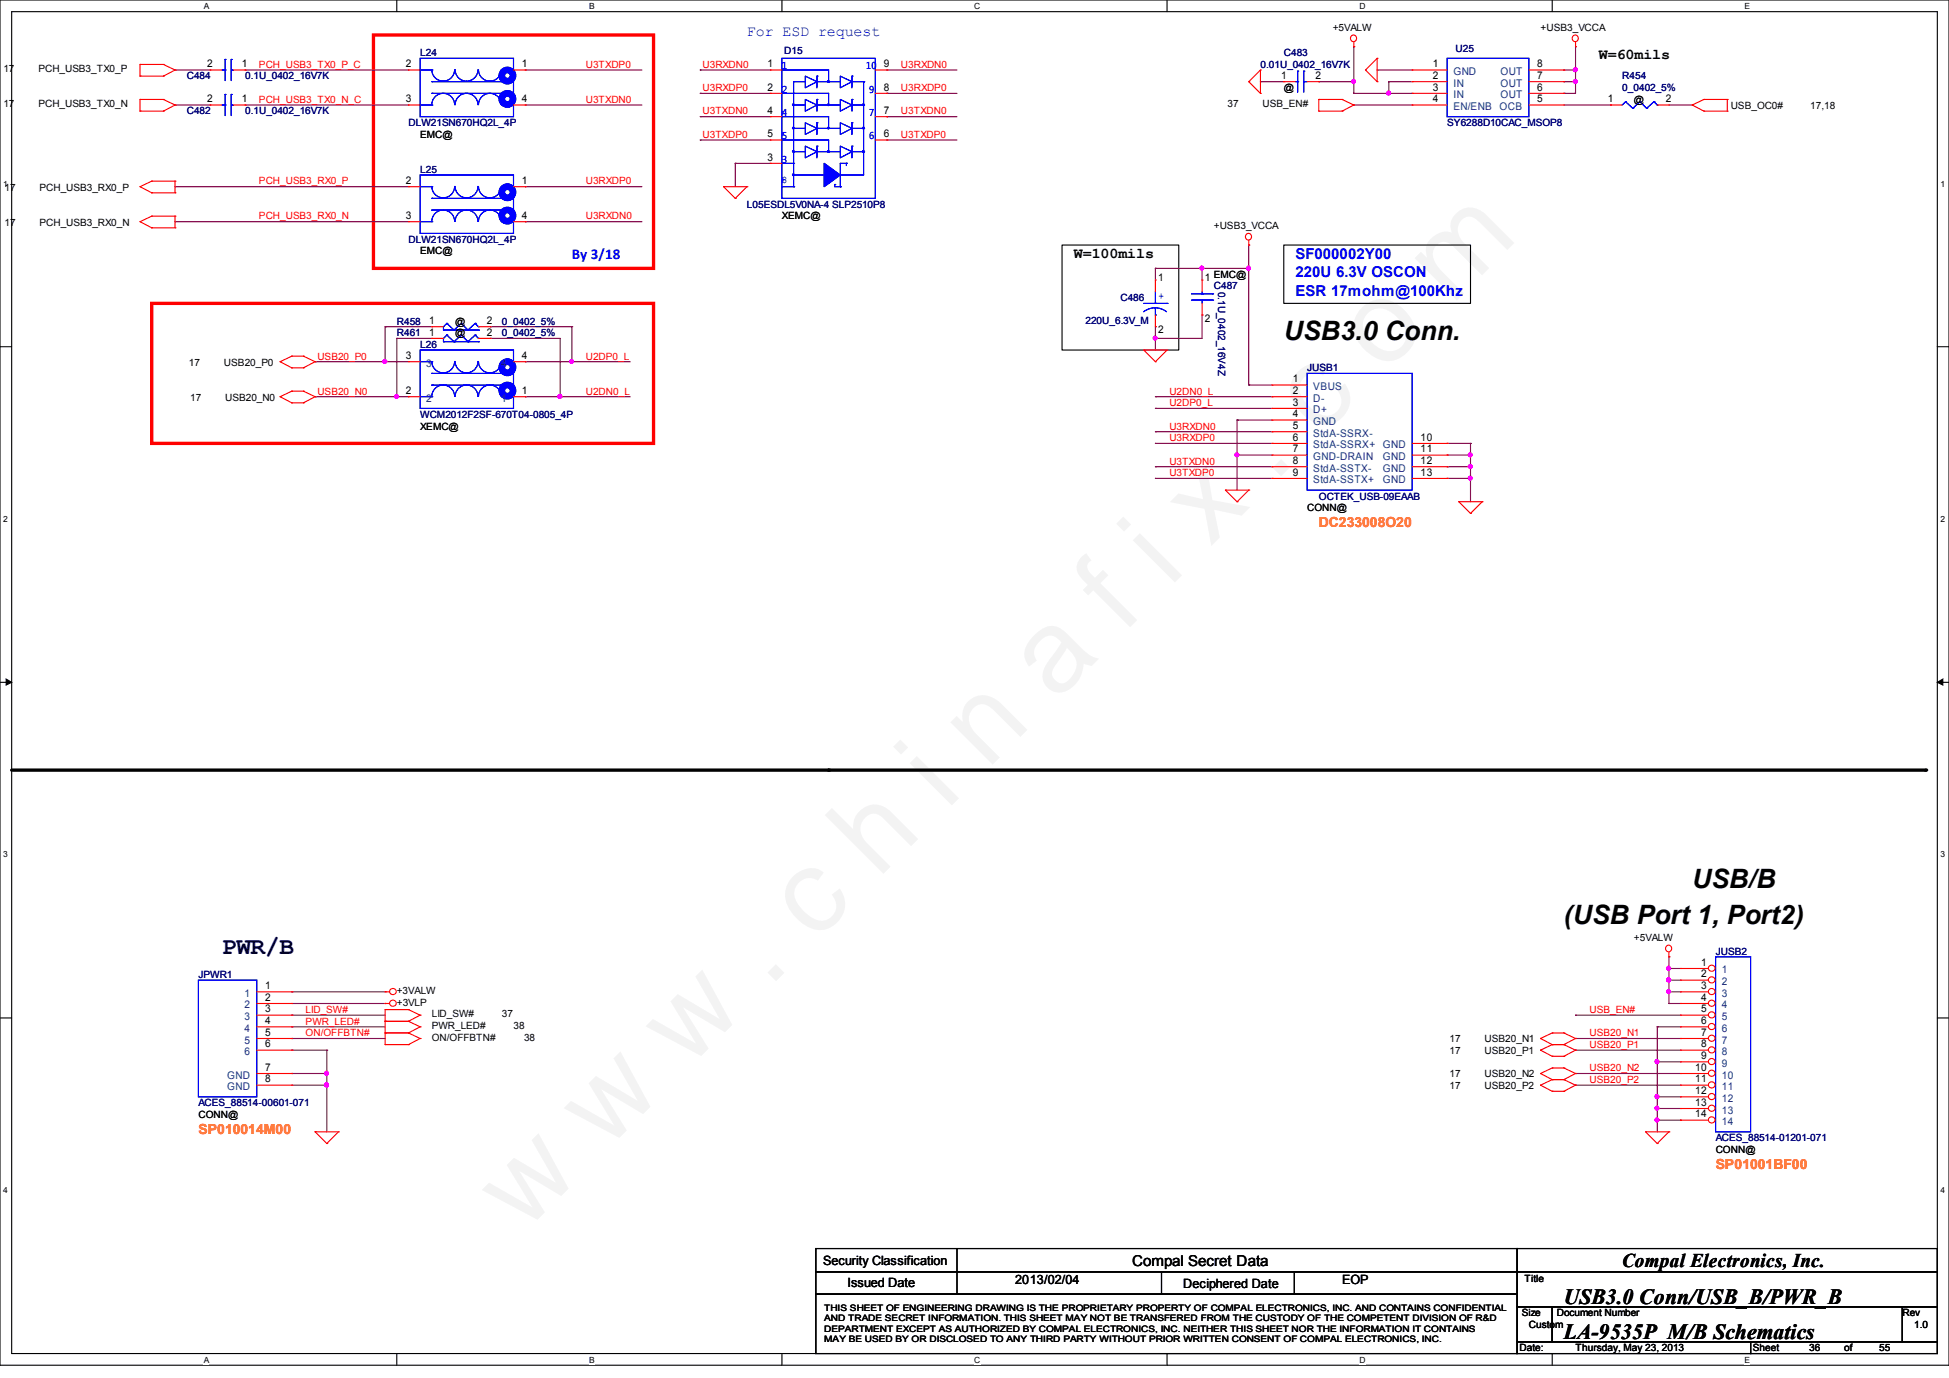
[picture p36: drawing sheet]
<svg xmlns="http://www.w3.org/2000/svg" width="297mm" height="210mm" viewBox="0 0 297 210" stroke-linecap="round" stroke-linejoin="round" font-family="sans-serif">
<defs><g id="words">
<text font-size="17.6" fill="#f0f" x="79.7" y="188" transform="rotate(-45 79.7 188)">w w w . c h i n a f i x . c o m</text>
<g font-size="4.1">
<text x="195.6" y="51.8">USB3.0 Conn.</text>
<text x="257.8" y="135.4">USB/B</text>
<text x="238.3" y="140.7">(USB Port 1, Port2)</text>
</g>
<text font-size="3.7" fill="#000040" x="33.8" y="145.4">PWR/B</text>
<g font-size="3.3">
<text x="238.3" y="204">LA-9535P M/B Schematics</text>
<text x="238.3" y="198.6">USB3.0 Conn/USB_B/PWR_B</text>
</g>
<text font-size="3" x="247.1" y="193">Compal Electronics, Inc.</text>
<g font-size="2.3" fill="#00f">
<text x="113.8" y="5.5">For ESD request</text>
<text x="87.1" y="39.5">By 3/18</text>
<text x="197.4" y="39.5">SF000002Y00</text>
<text x="197.4" y="42.2">220U 6.3V OSCON</text>
<text x="197.4" y="45">ESR 17mohm@100Khz</text>
</g>
<g font-size="2.3">
<text x="243.6" y="9.1">W=60mils</text>
<text x="163.6" y="39.3">W=100mils</text>
<text x="172.5" y="193">Compal Secret Data</text>
</g>
<g font-size="2.1" fill="#ff8000">
<text x="200.9" y="80.3">DC233008O20</text>
<text x="30.2" y="172.7">SP010014M00</text>
<text x="261.4" y="178.1">SP01001BF00</text>
</g>
<g font-size="1.9">
<text x="125.4" y="192.7">Security Classification</text>
<text x="129.1" y="196.1">Issued Date</text>
<text x="154.7" y="195.6">2013/02/04</text>
<text x="180.2" y="196.3">Deciphered Date</text>
<text x="204.5" y="195.6">EOP</text>
</g>
<g font-size="1.6">
<text x="31.6" y="10.2">2</text>
<text x="36.8" y="10.2">1</text>
<text x="61.8" y="10.2">2</text>
<text x="79.5" y="10.2">1</text>
<text x="116.9" y="10.2">1</text>
<text x="134.6" y="10.2">9</text>
<text x="218.3" y="10.2">1</text>
<text x="234.2" y="10.2">8</text>
<text x="31.6" y="15.6">2</text>
<text x="36.8" y="15.6">1</text>
<text x="61.8" y="15.6">3</text>
<text x="79.5" y="15.6">4</text>
<text x="116.9" y="17.4">4</text>
<text x="116.9" y="13.8">2</text>
<text x="134.6" y="17.4">7</text>
<text x="134.6" y="13.8">8</text>
<text x="195.2" y="12">1</text>
<text x="200.4" y="12">2</text>
<text x="218.3" y="12">2</text>
<text x="218.3" y="13.8">3</text>
<text x="218.3" y="15.6">4</text>
<text x="234.2" y="15.6">5</text>
<text x="234.2" y="13.8">6</text>
<text x="234.2" y="12">7</text>
<text x="245" y="15.6">1</text>
<text x="253.8" y="15.6">2</text>
<text x="116.9" y="20.9">5</text>
<text x="134.6" y="20.9">6</text>
<text x="61.8" y="28">2</text>
<text x="79.5" y="28">1</text>
<text x="116.9" y="24.5">3</text>
<text x="61.8" y="33.4">3</text>
<text x="79.5" y="33.4">4</text>
<text x="176.5" y="42.8">1</text>
<text x="183.6" y="42.8">1</text>
<text x="65.4" y="49.4">1</text>
<text x="65.4" y="51.1">1</text>
<text x="74.2" y="49.4">2</text>
<text x="74.2" y="51.1">2</text>
<text x="176.5" y="50.8">2</text>
<text x="183.6" y="49">2</text>
<text x="61.8" y="54.7">3</text>
<text x="79.5" y="54.7">4</text>
<text x="196.9" y="58.3">1</text>
<text x="61.8" y="60">2</text>
<text x="79.5" y="60">1</text>
<text x="196.9" y="60">2</text>
<text x="196.9" y="61.8">3</text>
<text x="196.9" y="63.6">4</text>
<text x="196.9" y="65.4">5</text>
<text x="196.9" y="67.1">6</text>
<text x="196.9" y="68.9">7</text>
<text x="196.9" y="70.7">8</text>
<text x="216.4" y="67.1">10</text>
<text x="216.4" y="68.9">11</text>
<text x="216.4" y="70.7">12</text>
<text x="196.9" y="72.5">9</text>
<text x="216.4" y="72.5">13</text>
<text x="259.2" y="147.2">1</text>
<text x="259.2" y="148.9">2</text>
<text x="40.4" y="150.7">1</text>
<text x="40.4" y="152.5">2</text>
<text x="40.4" y="154.3">3</text>
<text x="259.2" y="150.7">3</text>
<text x="259.2" y="152.5">4</text>
<text x="259.2" y="154.3">5</text>
<text x="40.4" y="156">4</text>
<text x="40.4" y="157.8">5</text>
<text x="40.4" y="159.6">6</text>
<text x="259.2" y="156">6</text>
<text x="259.2" y="157.8">7</text>
<text x="259.2" y="159.6">8</text>
<text x="259.2" y="161.4">9</text>
<text x="40.4" y="164.9">8</text>
<text x="40.4" y="163.2">7</text>
<text x="258.3" y="163.2">10</text>
<text x="258.3" y="164.9">11</text>
<text x="258.3" y="166.7">12</text>
<text x="258.3" y="168.5">13</text>
<text x="258.3" y="170.3">14</text>
</g>
<g font-size="1.6" fill="#004080">
<text x="221.4" y="11.4">GND</text>
<text x="228.6" y="11.4">OUT</text>
<text x="221.4" y="13.2">IN</text>
<text x="221.4" y="15">IN</text>
<text x="221.4" y="16.8">EN/ENB</text>
<text x="228.4" y="16.8">OCB</text>
<text x="228.6" y="15">OUT</text>
<text x="228.6" y="13.2">OUT</text>
<text x="64.9" y="55.9">3</text>
<text x="76.4" y="55.9">4</text>
<text x="200.1" y="59.4">VBUS</text>
<text x="64.9" y="61.2">2</text>
<text x="76.4" y="61.2">1</text>
<text x="200.1" y="61.2">D-</text>
<text x="200.1" y="63">D+</text>
<text x="200.1" y="64.8">GND</text>
<text x="200.1" y="66.5">StdA-SSRX-</text>
<text x="200.1" y="68.3">StdA-SSRX+</text>
<text x="200.1" y="70.1">GND-DRAIN</text>
<text x="200.1" y="71.9">StdA-SSTX-</text>
<text x="210.7" y="68.3">GND</text>
<text x="210.7" y="70.1">GND</text>
<text x="210.7" y="71.9">GND</text>
<text x="200.1" y="73.7">StdA-SSTX+</text>
<text x="210.7" y="73.7">GND</text>
<text x="262.3" y="148.3">1</text>
<text x="37.3" y="151.9">1</text>
<text x="37.3" y="153.7">2</text>
<text x="37.3" y="155.4">3</text>
<text x="262.3" y="150.1">2</text>
<text x="262.3" y="151.9">3</text>
<text x="262.3" y="153.7">4</text>
<text x="262.3" y="155.4">5</text>
<text x="37.3" y="157.2">4</text>
<text x="37.3" y="159">5</text>
<text x="37.3" y="160.8">6</text>
<text x="262.3" y="157.2">6</text>
<text x="262.3" y="159">7</text>
<text x="262.3" y="160.8">8</text>
<text x="34.6" y="166.1">GND</text>
<text x="34.6" y="164.3">GND</text>
<text x="262.3" y="162.6">9</text>
<text x="262.3" y="164.3">10</text>
<text x="262.3" y="166.1">11</text>
<text x="262.3" y="167.9">12</text>
<text x="262.3" y="169.7">13</text>
<text x="262.3" y="171.5">14</text>
</g>
<g font-size="1.5">
<text x="203" y="4.7">+5VALW</text>
<text x="234.7" y="4.7">+USB3_VCCA</text>
<text x=".5" y="11">17</text>
<text x="5.8" y="11">PCH_USB3_TX0_P</text>
<text x=".5" y="16.3">17</text>
<text x="5.8" y="16.3">PCH_USB3_TX0_N</text>
<text x="187" y="16.3">37</text>
<text x="192.4" y="16.3">USB_EN#</text>
<text x="195.6" y="13.9">@</text>
<text x="248.9" y="15.7">@</text>
<text x="263.7" y="16.6">USB_OC0#</text>
<text x="275.8" y="16.6">17,18</text>
<text x="64" y="21">EMC@</text>
<text x=".7" y="29">17</text>
<text x="6" y="29">PCH_USB3_RX0_P</text>
<text x=".7" y="34.4">17</text>
<text x="6" y="34.4">PCH_USB3_RX0_N</text>
<text x="119.1" y="33.4">XEMC@</text>
<text x="184.9" y="34.9">+USB3_VCCA</text>
<text x="64" y="38.8">EMC@</text>
<text x="184.9" y="42.3">EMC@</text>
<text x="69.3" y="49.4">@</text>
<text x="69.3" y="51.2">@</text>
<text x="28.8" y="55.7">17</text>
<text x="34.1" y="55.7">USB20_P0</text>
<text x="29" y="61">17</text>
<text x="34.3" y="61">USB20_N0</text>
<text x="64" y="65.4">XEMC@</text>
<text x="199.1" y="77.9">CONN@</text>
<text x="248.9" y="143.3">+5VALW</text>
<text x="60.5" y="151.5">+3VALW</text>
<text x="60.5" y="153.2">+3VLP</text>
<text x="65.8" y="155">LID_SW#</text>
<text x="76.5" y="155">37</text>
<text x="65.8" y="158.6">ON/OFFBTN#</text>
<text x="65.8" y="156.8">PWR_LED#</text>
<text x="78.2" y="156.8">38</text>
<text x="79.8" y="158.6">38</text>
<text x="220.8" y="158.8">17</text>
<text x="220.8" y="160.6">17</text>
<text x="226.2" y="158.8">USB20_N1</text>
<text x="226.2" y="160.6">USB20_P1</text>
<text x="220.8" y="165.9">17</text>
<text x="220.8" y="164.2">17</text>
<text x="226.2" y="165.9">USB20_P2</text>
<text x="226.2" y="164.2">USB20_N2</text>
<text x="30.2" y="170.3">CONN@</text>
<text x="261.4" y="175.7">CONN@</text>
<text x="232.3" y="195.4">Title</text>
<text x="231.8" y="200.6">Size</text>
<text x="232.9" y="202.4">Custom</text>
<text x="237.2" y="200.6">Document Number</text>
<text x="289.8" y="200.6">Rev</text>
<text x="291.6" y="202.4">1.0</text>
<text x="231.5" y="205.9">Date:</text>
<text x="240" y="205.9">Thursday, May 23, 2013</text>
<text x="267.1" y="205.9">Sheet</text>
<text x="275.6" y="205.9">36</text>
<text x="280.9" y="205.9">of</text>
<text x="286.3" y="205.9">55</text>
</g>
<g font-size="1.5" fill="#f00">
<text x="39.5" y="10.3">PCH_USB3_TX0_P_C</text>
<text x="89.2" y="10.3">U3TXDP0</text>
<text x="107" y="10.3">U3RXDN0</text>
<text x="137.3" y="10.3">U3RXDN0</text>
<text x="39.5" y="15.7">PCH_USB3_TX0_N_C</text>
<text x="89.2" y="15.7">U3TXDN0</text>
<text x="107" y="13.9">U3RXDP0</text>
<text x="107" y="17.4">U3TXDN0</text>
<text x="137.3" y="13.9">U3RXDP0</text>
<text x="137.3" y="17.4">U3TXDN0</text>
<text x="107" y="21">U3TXDP0</text>
<text x="137.3" y="21">U3TXDP0</text>
<text x="39.5" y="28.1">PCH_USB3_RX0_P</text>
<text x="89.2" y="28.1">U3RXDP0</text>
<text x="39.5" y="33.4">PCH_USB3_RX0_N</text>
<text x="89.2" y="33.4">U3RXDN0</text>
<text x="48.3" y="54.8">USB20_P0</text>
<text x="89.2" y="54.8">U2DP0_L</text>
<text x="48.3" y="60.1">USB20_N0</text>
<text x="89.2" y="60.1">U2DN0_L</text>
<text x="178.1" y="60.1">U2DN0_L</text>
<text x="178.1" y="61.9">U2DP0_L</text>
<text x="178.1" y="65.4">U3RXDN0</text>
<text x="178.1" y="70.8">U3TXDN0</text>
<text x="178.1" y="67.2">U3RXDP0</text>
<text x="178.1" y="72.6">U3TXDP0</text>
<text x="46.6" y="154.3">LID_SW#</text>
<text x="242.2" y="154.3">USB_EN#</text>
<text x="46.6" y="157.9">ON/OFFBTN#</text>
<text x="46.6" y="156.1">PWR_LED#</text>
<text x="242.2" y="157.9">USB20_N1</text>
<text x="242.2" y="159.7">USB20_P1</text>
<text x="242.2" y="165">USB20_P2</text>
<text x="242.2" y="163.2">USB20_N2</text>
</g>
<g font-size="1.5" fill="#000080">
<text x="64" y="8.6">L24</text>
<text x="119.5" y="8.2">D15</text>
<text x="192" y="10.3">0.01U_0402_16V7K</text>
<text x="195.6" y="8.6">C483</text>
<text x="221.8" y="7.9">U25</text>
<text x="28.4" y="17.4">C482</text>
<text x="28.4" y="12.1">C484</text>
<text x="37.3" y="17.4">0.1U_0402_16V7K</text>
<text x="37.3" y="12.1">0.1U_0402_16V7K</text>
<text x="247.2" y="12.1">R454</text>
<text x="247.2" y="13.9">0_0402_5%</text>
<text x="62.2" y="19.2">DLW21SN670HQ2L_4P</text>
<text x="220.5" y="19.2">SY6288D10CAC_MSOP8</text>
<text x="64" y="26.3">L25</text>
<text x="113.8" y="31.7">L05ESDL5V0NA-4 SLP2510P8</text>
<text x="62.2" y="37">DLW21SN670HQ2L_4P</text>
<text x="170.7" y="45.9">C486</text>
<text x="184.9" y="44.1">C487</text>
<text x="185.6" y="44.5" transform="rotate(90 185.6 44.5)">0.1U_0402_16V4Z</text>
<text x="60.5" y="49.4">R458</text>
<text x="60.5" y="51.2">R461</text>
<text x="64" y="53">L26</text>
<text x="76.5" y="49.4">0_0402_5%</text>
<text x="76.5" y="51.2">0_0402_5%</text>
<text x="165.4" y="49.4">220U_6.3V_M</text>
<text x="199.1" y="56.6">JUSB1</text>
<text x="64" y="63.7">WCM2012F2SF-670T04-0805_4P</text>
<text x="200.9" y="76.1">OCTEK_USB-09EAAB</text>
<text x="30.2" y="149">JPWR1</text>
<text x="261.4" y="145.5">JUSB2</text>
<text x="30.2" y="168.6">ACES_88514-00601-071</text>
<text x="261.4" y="173.9">ACES_88514-01201-071</text>
</g>
<g font-size="1.5" fill="#00f">
<text x="119.1" y="10.6">1</text>
<text x="132" y="10.6">10</text>
<text x="119.1" y="17.7">4</text>
<text x="119.1" y="14.1">2</text>
<text x="132.4" y="17.7">7</text>
<text x="132.4" y="14.1">9</text>
<text x="119.1" y="21.3">5</text>
<text x="132.4" y="21.3">6</text>
<text x="119.1" y="27.9">8</text>
<text x="119.1" y="24.8">3</text>
<text x="176.5" y="45.6">+</text>
</g>
<g font-size="1.4">
<text x="125.6" y="199.7">THIS SHEET OF ENGINEERING DRAWING IS THE PROPRIETARY PROPERTY OF COMPAL ELECTRONICS, INC. AND CONTAINS CONFIDENTIAL</text>
<text x="125.6" y="201.3">AND TRADE SECRET INFORMATION. THIS SHEET MAY NOT BE TRANSFERED FROM THE CUSTODY OF THE COMPETENT DIVISION OF R&amp;D</text>
<text x="125.6" y="202.9">DEPARTMENT EXCEPT AS AUTHORIZED BY COMPAL ELECTRONICS, INC. NEITHER THIS SHEET NOR THE INFORMATION IT CONTAINS</text>
<text x="125.6" y="204.6">MAY BE USED BY OR DISCLOSED TO ANY THIRD PARTY WITHOUT PRIOR WRITTEN CONSENT OF COMPAL ELECTRONICS, INC.</text>
</g>
<g font-size="1.3">
<text x="31.1" y="1.4">A</text>
<text x="89.7" y="1.4">B</text>
<text x="148.4" y="1.4">C</text>
<text x="207.1" y="1.4">D</text>
<text x="265.8" y="1.4">E</text>
<text x=".5" y="28.4">1</text>
<text x="295.7" y="28.4">1</text>
<text x=".5" y="79.5">2</text>
<text x="295.7" y="79.5">2</text>
<text x=".5" y="130.6">3</text>
<text x="295.7" y="130.6">3</text>
<text x=".5" y="181.8">4</text>
<text x="295.7" y="181.8">4</text>
<text x="31.1" y="207.7">A</text>
<text x="89.7" y="207.7">B</text>
<text x="148.4" y="207.7">C</text>
<text x="207.1" y="207.7">D</text>
<text x="265.8" y="207.7">E</text>
</g>
</g></defs>
<path d="M0 0h296.9v208h-296.9zM1.8 1.8h293.3v204.4h-293.3z" fill="none" stroke="#000" stroke-width=".17"/>
<g fill="#fff">
<path d="M31.1 .3h.7v1.4h-.7z"/>
<path d="M31.1 206.5h.7v1.4h-.7z"/>
</g>
<path d="M60.5 0v1.8M60.5 206.2v1.8" fill="none" stroke="#000" stroke-width=".17"/>
<g fill="#fff">
<path d="M89.7 .3h.9v1.4h-.9z"/>
<path d="M89.7 206.5h.9v1.4h-.9z"/>
</g>
<path d="M119.1 0v1.8M119.1 206.2v1.8" fill="none" stroke="#000" stroke-width=".17"/>
<g fill="#fff">
<path d="M148.4 .3h1v1.4h-1z"/>
<path d="M148.4 206.5h1v1.4h-1z"/>
</g>
<path d="M177.8 0v1.8M177.8 206.2v1.8" fill="none" stroke="#000" stroke-width=".17"/>
<g fill="#fff">
<path d="M207.1 .3h.9v1.4h-.9z"/>
<path d="M207.1 206.5h.9v1.4h-.9z"/>
</g>
<path d="M236.5 0v1.8M236.5 206.2v1.8" fill="none" stroke="#000" stroke-width=".17"/>
<g fill="#fff">
<path d="M265.8 .3h.8v1.4h-.8z"/>
<path d="M265.8 206.5h.8v1.4h-.8z"/>
<path d="M.5 27.3h.7v1.4h-.7z"/>
<path d="M295.7 27.3h.6v1.4h-.6z"/>
<path d="M.5 78.3h.7v1.5h-.7z"/>
<path d="M295.7 78.3h.6v1.5h-.6z"/>
</g>
<path d="M0 52.8h1.8M295.1 52.8h1.8" fill="none" stroke="#000" stroke-width=".17"/>
<g fill="#fff">
<path d="M.5 129.5h.7v1.4h-.7z"/>
<path d="M295.7 129.5h.6v1.4h-.6z"/>
</g>
<path d="M0 104h1.8M295.1 104h1.8" fill="none" stroke="#000" stroke-width=".17"/>
<path d="M.9 103.5l.9 .5-.9 .4zM295.1 104l.9-.5v.9z" fill="#000" stroke="#000" stroke-width=".15"/>
<g fill="#fff">
<path d="M.5 180.6h.7v1.4h-.7z"/>
<path d="M295.7 180.6h.6v1.4h-.6z"/>
</g>
<g fill="none" stroke="#000" stroke-width=".17">
<path d="M195.6 37.3h28.4v8.9h-28.4zM0 155.1h1.8M295.1 155.1h1.8M124.3 190.2h106.8v3.6h-106.8zM124.3 193.8h106.8v3.4h-106.8zM124.3 197.2h106.8v9h-106.8zM145.8 197.2h.1M145.8 193.8v3.4M177 197.2h.1M177 193.8v3.4M197.2 197.2h.1M197.2 193.8v3.4"/>
<path d="M231.1 190.2h64v3.6h-64zM231.1 193.8h64v5.3h-64zM231.1 199.1h5.4v5.4h-5.4zM236.5 199.1h53.3v5.4h-53.3zM289.8 199.1h5.3v5.4h-5.3zM231.1 204.5h35.6v1.7h-35.6zM266.7 204.5h28.4v1.7h-28.4z"/>
</g>
<path d="M1.8 117.3h291.6" fill="none" stroke="#000" stroke-width=".51"/>
<circle cx="293.4" cy="117.3" r=".25" fill="#000"/>
<path d="M56.9 5.3h42.7v35.6h-42.7zM23.1 46.2h76.5v21.4h-76.5z" fill="none" stroke="#f00" stroke-width=".51"/>
<g fill="none" stroke="#800040" stroke-width=".17">
<path d="M26.7 16h.1M26.7 10.7h.1M26.7 16h5.3M26.7 10.7h5.3M37.3 16h.1M37.3 10.7h.1M37.3 16h24.9M37.3 10.7h24.9M80 10.7h.1M80 16h.1M80 16h17.8M80 10.7h17.8"/>
<path d="M106.7 14.2h.1M106.7 10.7h.1M106.7 17.8h.1M106.7 10.7h10.6M106.7 14.2h10.6M106.7 17.8h10.6M135.1 10.7h.1M135.1 14.2h.1M135.1 17.8h.1M135.1 10.7h10.7M135.1 14.2h10.7M135.1 17.8h10.7"/>
<path d="M192 12.4h.1M192 12.4h3.6M200.9 12.4h.1M200.9 12.4h5.3M206.2 7.1h.1M206.2 12.4h.1M206.2 16h.1M206.2 14.2h.1M206.2 16h8.9M206.2 14.2h8.9M206.2 7.1v7.1M209.8 10.7h.1"/>
<path d="M209.8 10.7h5.3M211.6 14.2h.1M211.6 12.4h.1M211.6 12.4h3.5M211.6 12.4v1.8M238.3 14.2h.1M238.3 12.4h.1M238.3 10.7h.1M238.3 16h7.1M238.3 10.7h1.7M238.3 12.4h1.7M240 10.7h.1"/>
<path d="M240 12.4h.1M240 7.1h.1M240 7.1v7.1h-1.7M245.4 16h.1M254.3 16h3.5M257.8 16h.1M26.7 28.4h.1M26.7 33.8h.1M26.7 28.4h35.5M26.7 33.8h35.5M106.7 21.3h.1M106.7 21.3h10.6"/>
<path d="M135.1 21.3h.1M135.1 21.3h10.7M48 55.1h.1M48 55.1h14.2M58.7 49.8h.1M58.7 55.1h.1M58.7 49.8h7.1M58.7 49.8v5.3M60.5 51.6h.1M60.5 51.6v8.9M60.5 51.6h5.3M48 60.5h.1"/>
<path d="M48 60.5h14.2M60.5 60.5h.1M44.4 151.1h.1M44.4 154.7h.1M44.4 158.2h.1M44.4 156.5h.1M44.4 152.9h14.3M44.4 151.1h14.3M44.4 156.5h14.3M44.4 154.7h14.3M44.4 158.2h14.3M58.7 152.9h.1"/>
<path d="M240 154.7h.1M240 158.2h.1M240 154.7h16M240 158.2h16M252.5 156.5h.1M252.5 156.5v16M252.5 156.5h3.5M254.3 151.1h.1M254.3 152.9h.1M254.3 145.8h.1M254.3 147.6h.1M254.3 149.4h.1"/>
<path d="M254.3 145.8v7.1M254.3 152.9h1.7M254.3 151.1h1.7M254.3 147.6h1.7M254.3 149.4h1.7M44.4 163.6h.1M44.4 160h.1M44.4 165.4h5.4M44.4 163.6h5.4M44.4 160h5.4M49.8 165.4h.1M49.8 160h.1"/>
<path d="M49.8 160v12.5M240 165.4h.1M240 163.6h.1M240 160h.1M240 165.4h16M240 163.6h16M240 160h16M252.5 161.8h.1M252.5 170.7h.1M252.5 167.1h.1M252.5 168.9h.1M252.5 161.8h3.5"/>
<path d="M252.5 167.1h3.5M252.5 168.9h3.5M252.5 170.7h3.5M256 170.7h.1"/>
</g>
<g fill="#f0f" stroke="#f0f" stroke-width=".17">
<circle cx="240" cy="10.6" r=".3"/>
<circle cx="206.2" cy="12.4" r=".3"/>
<circle cx="240" cy="12.4" r=".3"/>
<circle cx="211.5" cy="14.2" r=".3"/>
<circle cx="58.6" cy="55.1" r=".3"/>
<circle cx="60.4" cy="60.4" r=".3"/>
<circle cx="254.2" cy="147.5" r=".3"/>
<circle cx="254.2" cy="151.1" r=".3"/>
<circle cx="254.2" cy="149.3" r=".3"/>
<circle cx="252.4" cy="170.6" r=".3"/>
<circle cx="252.4" cy="161.8" r=".3"/>
<circle cx="49.7" cy="165.3" r=".3"/>
<circle cx="49.7" cy="163.5" r=".3"/>
<circle cx="252.4" cy="167.1" r=".3"/>
<circle cx="252.4" cy="168.9" r=".3"/>
</g>
<g fill="none" stroke="#f00" stroke-width=".17">
<path d="M21.3 16.9h.1M21.3 15.2h.1M21.3 11.6h.1M21.3 9.8h.1M21.3 16.9h3.6M21.3 15.2h3.6M21.3 9.8v1.8M21.3 15.2v1.7M21.3 9.8h3.6M21.3 11.6h3.6M24.9 15.2h.1M24.9 16.9h.1"/>
<path d="M24.9 9.8h.1M24.9 11.6h.1M24.9 15.2l1.8 .8M24.9 9.8l1.8 .9M26.7 16h.1M26.7 10.7h.1M26.7 16l-1.8 .9M26.7 10.7l-1.8 .9M190.2 12.4h.1M190.2 12.4l1.8 1.8M192 14.2h.1M192 10.7h.1"/>
<path d="M192 10.7v3.5M192 10.7l-1.8 1.7M200.9 16.9h.1M200.9 15.2h.1M200.9 16.9h3.6M200.9 15.2h3.6M200.9 15.2v1.7M204.5 16.9h.1M204.5 15.2h.1M204.5 15.2l1.7 .8M206.2 16h.1M206.2 7.1h.1"/>
<path d="M206.2 16l-1.7 .9M206.2 6.4v.7M208 10.7h.1M208 10.7l1.8 1.7M209.8 12.4h.1M209.8 8.9h.1M209.8 8.9v3.5M209.8 8.9l-1.8 1.8M240 7.1h.1M240 6.4v.7M257.8 16h.1M257.8 16l1.8 .9"/>
<path d="M259.6 16.9h.1M259.6 15.2h.1M259.6 16.9h3.5M259.6 15.2l-1.8 .8M259.6 15.2h3.5M263.1 15.2h.1M263.1 16.9h.1M263.1 15.2v1.7M21.3 33.8h.1M21.3 28.4h.1M21.3 33.8l1.8 .9M21.3 28.4l1.8 1"/>
<path d="M23.1 32.9h.1M23.1 34.7h.1M23.1 27.6h.1M23.1 29.4h.1M23.1 32.9h3.6M23.1 32.9l-1.8 .9M23.1 34.7h3.6M23.1 27.6h3.6M23.1 27.6l-1.8 .8M23.1 29.4h3.6M26.7 34.7h.1M26.7 32.9h.1"/>
<path d="M26.7 29.4h.1M26.7 27.6h.1M26.7 27.6v1.8M26.7 32.9v1.8M42.7 55.1h.1M42.7 55.1l1.7 .9M44.4 59.6h.1M44.4 54.3h.1M44.4 56h.1M44.4 59.6l-1.7 .9M44.4 59.6h1.8M44.4 54.3l-1.7 .8"/>
<path d="M44.4 54.3h1.8M44.4 56h1.8M46.2 59.6h.1M46.2 54.3h.1M46.2 56h.1M46.2 59.6l1.8 .9M46.2 54.3l1.8 .8M48 55.1h.1M48 55.1l-1.8 .9M62.2 55.1h.1M62.2 55.1h1.8M65.8 49.8h.1"/>
<path d="M65.8 49.8h1.8M42.7 60.5h.1M42.7 60.5l1.7 .9M44.4 61.4h.1M44.4 61.4h1.8M46.2 61.4h.1M48 60.5h.1M48 60.5l-1.8 .9M62.2 60.5h.1M62.2 60.5h1.8M39.1 151.1h5.3M39.1 152.9h5.3"/>
<path d="M39.1 154.7h5.3M39.1 156.5h5.3M39.1 158.2h5.3M44.4 151.1h.1M44.4 152.9h.1M44.4 154.7h.1M44.4 156.5h.1M44.4 158.2h.1M58.7 153.8h.1M58.7 155.6h.1M58.7 157.4h.1M58.7 159.2h.1"/>
<path d="M58.7 151.1h.1M58.7 152.9h.1M58.7 157.4h3.5M58.7 159.2h3.5M58.7 153.8h3.5M58.7 153.8v5.4M58.7 155.6h3.5M58.7 151.1h.7M58.7 152.9h.7M62.2 153.8h.1M62.2 155.6h.1M62.2 157.4h.1"/>
<path d="M62.2 159.2h.1M62.2 153.8l1.8 .9M62.2 157.4l1.8 .8M62.2 155.6l1.8 .9M64 154.7h.1M64 158.2h.1M64 156.5h.1M64 154.7l-1.8 .9M64 158.2l-1.8 1M64 156.5l-1.8 .9M236.5 157.4h1.8M236.5 159.2h1.8"/>
<path d="M238.3 157.4h.1M238.3 159.2h.1M238.3 157.4l1.7 .8M238.3 159.2l1.7 .8M240 158.2h.1M240 158.2l-1.7 1M254.3 145.8h.1M254.3 145.1v.7M39.1 160h5.3M39.1 165.4h5.3M39.1 163.6h5.3M44.4 160h.1"/>
<path d="M44.4 165.4h.1M44.4 163.6h.1M48 172.5h.1M48 172.5h3.6M48 172.5l1.8 1.7M49.8 174.2h.1M51.6 172.5h.1M51.6 172.5l-1.8 1.7M236.5 164.5h1.8M236.5 166.3h1.8M236.5 162.7h1.8M236.5 161h1.8"/>
<path d="M238.3 164.5h.1M238.3 166.3h.1M238.3 162.7h.1M238.3 161h.1M238.3 164.5l1.7 .9M238.3 162.7l1.7 .9M240 165.4h.1M240 163.6h.1M240 160h.1M240 165.4l-1.7 .9M240 163.6l-1.7 .9M240 160l-1.7 1"/>
<path d="M250.7 172.5h.1M250.7 172.5h3.6M250.7 172.5l1.8 1.7M252.5 174.2h.1M254.3 172.5h.1M254.3 172.5l-1.8 1.7"/>
<circle cx="206.2" cy="5.8" r=".49"/>
<circle cx="240" cy="5.8" r=".49"/>
<circle cx="59.9" cy="151.1" r=".49"/>
<circle cx="59.9" cy="152.9" r=".49"/>
<circle cx="254.2" cy="144.5" r=".49"/>
</g>
<g fill="none" stroke="#00f" stroke-width=".17">
<path d="M64 53.3h14.2v8.9h-14.2zM64 55.1h1.8M65.8 55.1a1.73 1.73 0 0 0 1.7 1.7M65.8 55.1h.1M65.8 58.7h.1M65.8 56.9h.1M65.8 58.7h10.7M65.8 56.9h10.7M67.5 58.7a1.74 1.74 0 0 0-1.7 1.7M64 60.5h1.8M65.8 60.5h.1M30.2 149.4h8.9v17.7h-8.9z"/>
<path d="M261.4 145.8h5.3v26.7h-5.3z"/>
</g>
<circle cx="260.8" cy="147.5" r=".49" fill="#fff" stroke="#f00" stroke-width=".17"/>
<path d="M256 147.6h.1M256 147.6h4.3" fill="none" stroke="#f00" stroke-width=".17"/>
<circle cx="260.8" cy="149.3" r=".49" fill="#fff" stroke="#f00" stroke-width=".17"/>
<path d="M256 149.4h.1M256 149.4h4.3" fill="none" stroke="#f00" stroke-width=".17"/>
<circle cx="260.8" cy="151.1" r=".49" fill="#fff" stroke="#f00" stroke-width=".17"/>
<path d="M256 151.1h.1M256 151.1h4.3" fill="none" stroke="#f00" stroke-width=".17"/>
<circle cx="260.8" cy="152.9" r=".49" fill="#fff" stroke="#f00" stroke-width=".17"/>
<path d="M256 152.9h.1M256 152.9h4.3" fill="none" stroke="#f00" stroke-width=".17"/>
<circle cx="260.8" cy="154.6" r=".49" fill="#fff" stroke="#f00" stroke-width=".17"/>
<path d="M256 154.7h.1M256 154.7h4.3" fill="none" stroke="#f00" stroke-width=".17"/>
<circle cx="260.8" cy="156.4" r=".49" fill="#fff" stroke="#f00" stroke-width=".17"/>
<path d="M256 156.5h.1M256 156.5h4.3" fill="none" stroke="#f00" stroke-width=".17"/>
<circle cx="260.8" cy="158.2" r=".49" fill="#fff" stroke="#f00" stroke-width=".17"/>
<path d="M256 158.2h.1M256 158.2h4.3" fill="none" stroke="#f00" stroke-width=".17"/>
<circle cx="260.8" cy="160" r=".49" fill="#fff" stroke="#f00" stroke-width=".17"/>
<path d="M256 160h.1M256 160h4.3" fill="none" stroke="#f00" stroke-width=".17"/>
<circle cx="260.8" cy="161.8" r=".49" fill="#fff" stroke="#f00" stroke-width=".17"/>
<path d="M256 161.8h.1M256 161.8h4.3" fill="none" stroke="#f00" stroke-width=".17"/>
<circle cx="260.8" cy="163.5" r=".49" fill="#fff" stroke="#f00" stroke-width=".17"/>
<path d="M256 163.6h.1M256 163.6h4.3" fill="none" stroke="#f00" stroke-width=".17"/>
<circle cx="260.8" cy="165.3" r=".49" fill="#fff" stroke="#f00" stroke-width=".17"/>
<path d="M256 165.4h.1M256 165.4h4.3" fill="none" stroke="#f00" stroke-width=".17"/>
<circle cx="260.8" cy="167.1" r=".49" fill="#fff" stroke="#f00" stroke-width=".17"/>
<path d="M256 167.1h.1M256 167.1h4.3" fill="none" stroke="#f00" stroke-width=".17"/>
<circle cx="260.8" cy="168.9" r=".49" fill="#fff" stroke="#f00" stroke-width=".17"/>
<path d="M256 168.9h.1M256 168.9h4.3" fill="none" stroke="#f00" stroke-width=".17"/>
<circle cx="260.8" cy="170.6" r=".49" fill="#fff" stroke="#f00" stroke-width=".17"/>
<g fill="none" stroke="#f00" stroke-width=".17">
<path d="M32 16h.1M32 10.7h.1M32 10.7h1.8M32 16h1.8M35.6 10.7h1.7M35.6 16h1.7M37.3 16h.1M37.3 10.7h.1M117.3 17.8h.1M117.3 10.7h.1M117.3 14.2h.1M117.3 10.7h1.8"/>
<path d="M117.3 14.2h1.8M117.3 17.8h1.8M133.3 10.7h1.8M133.3 14.2h1.8M133.3 17.8h1.8M135.1 17.8h.1M135.1 10.7h.1M135.1 14.2h.1M195.6 12.4h.1M195.6 12.4h1.8M199.1 12.4h1.8M200.9 12.4h.1"/>
<path d="M215.1 10.7h.1M215.1 12.4h.1M215.1 14.2h.1M215.1 16h.1M215.1 12.4h5.4M215.1 10.7h5.4M215.1 14.2h5.4M215.1 16h5.4M232.9 12.4h5.4M232.9 10.7h5.4M232.9 14.2h5.4M232.9 16h5.4"/>
<path d="M238.3 16h.1M238.3 14.2h.1M238.3 12.4h.1M238.3 10.7h.1M245.4 16h.1M245.4 16h1.7M252.5 16h1.8M254.3 16h.1M62.2 28.4h.1M62.2 33.8h.1M62.2 28.4h1.8M62.2 33.8h1.8"/>
<path d="M117.3 21.3h.1M117.3 21.3h1.8M133.3 21.3h1.8M135.1 21.3h.1M65.8 51.6h.1M65.8 51.6h1.8M256 170.7h.1M256 170.7h4.3"/>
</g>
<g fill="none" stroke="#00f" stroke-width=".17">
<path d="M33.8 16h.5M33.8 10.7h.5M34.3 14.4h.1M34.3 16h.1M34.3 9.1h.1M34.3 10.7h.1M34.3 9.1v3.2M34.3 14.4v3.2M35.2 16h.1M35.2 14.4h.1M35.2 10.7h.1M35.2 9.1h.1"/>
<path d="M35.2 16h.4M35.2 9.1v3.2M35.2 14.4v3.2M35.2 10.7h.4M64 16h1.8M64 10.7h1.8M65.8 10.7h.1M65.8 10.6a1.74 1.74 0 0 0 1.7 1.8 1.74 1.74 0 0 0 1.8-1.8M65.8 16a1.74 1.74 0 0 1 1.7-1.8 1.74 1.74 0 0 1 1.8 1.8M65.8 16h.1M65.8 12.4h.1M65.8 14.2h.1"/>
<path d="M65.8 12.4h10.7M65.8 14.2h10.7M69.3 10.6a1.74 1.74 0 0 0 1.8 1.8 1.74 1.74 0 0 0 1.7-1.8M69.3 16a1.74 1.74 0 0 1 1.8-1.8 1.74 1.74 0 0 1 1.7 1.8M72.9 10.6a1.74 1.74 0 0 0 1.7 1.8 1.74 1.74 0 0 0 1.8-1.8M72.9 16a1.74 1.74 0 0 1 1.7-1.8 1.74 1.74 0 0 1 1.8 1.8M76.5 10.7h.1M76.5 16h.1M76.5 16h1.7M76.5 10.7h1.7M119.1 8.9h14.2v21.3h-14.2zM119.1 17.8h.1"/>
<path d="M119.1 14.2h.1M119.1 10.7h.1M119.1 10.7h7.1v1.7M119.1 14.2h7.1v1.8M119.1 17.8h7.1v1.8M120.9 16h.1M120.9 19.6h.1M120.9 12.4h.1M120.9 12.4h1.8M120.9 16h1.8M120.9 19.6h1.8M120.9 12.4v14.3"/>
<path d="M122.7 15.2l1.8 .8-1.8 .9zM122.7 18.7l1.8 .9-1.8 .9zM122.7 11.6l1.8 .8-1.8 1zM124.5 15.2h.1M124.5 16h.1M124.5 19.6h.1M124.5 18.7h.1M124.5 11.6h.1M124.5 12.4h.1M124.5 12.4h3.5M124.5 16h3.5M124.5 11.6v1.8"/>
<path d="M124.5 15.2v1.7M124.5 18.7v1.8M124.5 19.6h3.5M126.2 12.4h.1M126.2 16h.1M126.2 19.6h.1M128 11.6l1.8 .8-1.8 1zM128 15.2l1.8 .8-1.8 .9zM128 18.7l1.8 .9-1.8 .9zM129.8 11.6h.1M129.8 15.2h.1M129.8 18.7h.1"/>
<path d="M129.8 12.4h1.8M129.8 16h1.8M129.8 19.6h1.8M129.8 11.6v1.8M129.8 15.2v1.7M129.8 18.7v1.8M131.6 16h.1M131.6 19.6h.1M131.6 12.4h.1M131.6 12.4v14.3M197.4 12.4h.3M197.7 12.4h.1"/>
<path d="M197.7 10.8h.1M197.7 10.8v3.3M198.6 10.8h.1M198.6 12.4h.1M198.6 12.4h.5M198.6 10.8v3.3M220.5 8.9h12.4v8.9h-12.4zM247.6 15.5h.1M247.6 15.5l-.5 .5M247.6 15.5l1.2 1M248.8 16.5h.1M249.9 15.5h.1"/>
<path d="M249.9 15.5l-1.1 1M249.9 15.5l1 1M250.9 16.5h.1M252 15.5h.1M252 15.5l-1.1 1M252 15.5l.5 .5M252.5 16h.1M64 26.7h14.2v8.9h-14.2zM64 28.4h1.8M64 33.8h1.8M65.8 28.4h.1M65.8 28.4a1.73 1.73 0 0 0 1.7 1.7"/>
<path d="M65.8 33.8h.1M65.8 30.2h.1M65.8 32h.1M65.8 30.2h10.7M65.8 32h10.7M67.5 32a1.74 1.74 0 0 0-1.7 1.7M119.1 21.3h.1M119.1 21.3h7.1v1.8M120.9 23.1h.1M120.9 23.1h1.8M122.7 22.3l1.8 .8-1.8 .9zM124.5 23.1h.1"/>
<path d="M124.5 22.3h.1M124.5 22.3v1.7M124.5 23.1h3.5M126.2 23.1h.1M128 22.3l1.8 .8-1.8 .9zM129.8 22.3h.1M129.8 23.1h1.8M129.8 22.3v1.7M131.6 23.1h.1"/>
</g>
<g fill="#00f" stroke="#00f" stroke-width=".17">
<circle cx="126.2" cy="16" r=".13"/>
<circle cx="120.9" cy="16" r=".13"/>
<circle cx="120.9" cy="23.1" r=".13"/>
<circle cx="120.9" cy="19.5" r=".13"/>
<circle cx="126.2" cy="23.1" r=".13"/>
<circle cx="126.2" cy="19.5" r=".13"/>
<circle cx="126.2" cy="12.4" r=".13"/>
<circle cx="131.5" cy="16" r=".13"/>
<circle cx="131.5" cy="19.5" r=".13"/>
<circle cx="131.5" cy="23.1" r=".13"/>
</g>
<g fill="#fff" stroke="#00f" stroke-width="1">
<circle cx="77.3" cy="11.5" r=".85"/>
<circle cx="77.3" cy="15.1" r=".85"/>
</g>
<g fill="none" stroke="#00f" stroke-width=".17">
<path d="M64 8.9h14.2v8.9h-14.2zM64 10.7h1.8M64 16h1.8M65.8 10.7h.1M65.8 10.6a1.74 1.74 0 0 0 1.7 1.8 1.74 1.74 0 0 0 1.8-1.8M65.8 16a1.74 1.74 0 0 1 1.7-1.8 1.74 1.74 0 0 1 1.8 1.8M65.8 16h.1M65.8 12.4h.1M65.8 14.2h.1M65.8 12.4h10.7M65.8 14.2h10.7M69.3 10.6a1.74 1.74 0 0 0 1.8 1.8 1.74 1.74 0 0 0 1.7-1.8"/>
<path d="M69.3 16a1.74 1.74 0 0 1 1.8-1.8 1.74 1.74 0 0 1 1.7 1.8M72.9 10.6a1.74 1.74 0 0 0 1.7 1.8 1.74 1.74 0 0 0 1.8-1.8M72.9 16a1.74 1.74 0 0 1 1.7-1.8 1.74 1.74 0 0 1 1.8 1.8M76.5 10.7h.1M76.5 16h.1M76.5 10.7h1.7M76.5 16h1.7"/>
</g>
<g fill="#fff" stroke="#00f" stroke-width="1">
<circle cx="77.3" cy="11.5" r=".85"/>
<circle cx="77.3" cy="15.1" r=".85"/>
</g>
<path d="M64 8.9h14.2v8.9h-14.2z" fill="none" stroke="#00f" stroke-width=".17"/>
<path d="M62.2 10.7h.1M62.2 16h.1M62.2 10.7h1.8M62.2 16h1.8M78.2 10.7h1.8M78.2 16h1.8M80 10.7h.1M80 16h.1" fill="none" stroke="#f00" stroke-width=".17"/>
<g fill="#f0f" stroke="#f0f" stroke-width=".17">
<circle cx="240" cy="10.6" r=".3"/>
<circle cx="206.2" cy="12.4" r=".3"/>
<circle cx="240" cy="12.4" r=".3"/>
<circle cx="211.5" cy="14.2" r=".3"/>
<circle cx="58.6" cy="55.1" r=".3"/>
<circle cx="60.4" cy="60.4" r=".3"/>
<circle cx="254.2" cy="147.5" r=".3"/>
<circle cx="254.2" cy="151.1" r=".3"/>
<circle cx="254.2" cy="149.3" r=".3"/>
<circle cx="252.4" cy="170.6" r=".3"/>
<circle cx="252.4" cy="161.8" r=".3"/>
<circle cx="49.7" cy="165.3" r=".3"/>
<circle cx="49.7" cy="163.5" r=".3"/>
<circle cx="252.4" cy="167.1" r=".3"/>
<circle cx="252.4" cy="168.9" r=".3"/>
</g>
<use href="#words"/>
</svg>
